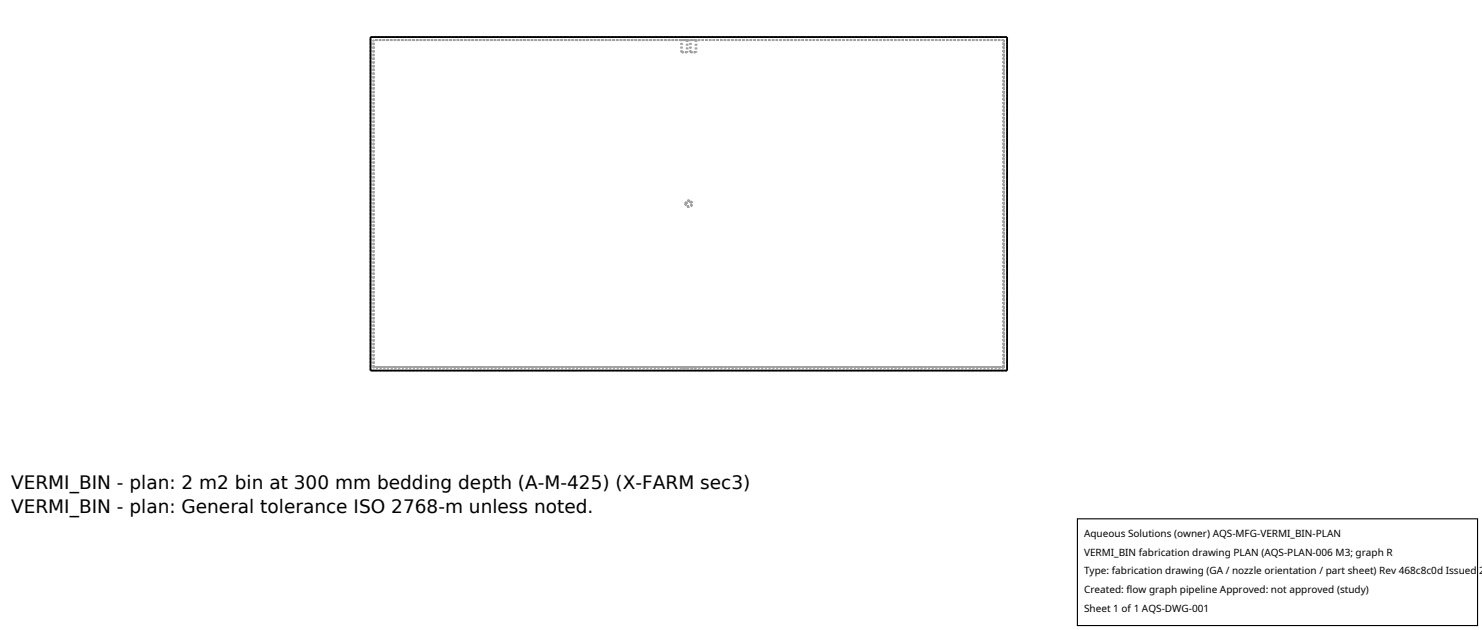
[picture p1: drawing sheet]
<svg xmlns="http://www.w3.org/2000/svg" width="212mm" height="90mm" viewBox="0 0 212 90" stroke-linecap="round" stroke-linejoin="round" font-family="sans-serif">
<defs><g id="words">
<g font-size="2.6">
<text x="1.6" y="69.8">VERMI_BIN - plan: 2 m2 bin at 300 mm bedding depth (A-M-425) (X-FARM sec3)</text>
<text x="1.6" y="73.3">VERMI_BIN - plan: General tolerance ISO 2768-m unless noted.</text>
</g>
<g font-size="1.4">
<text x="154.8" y="76.6">Aqueous Solutions (owner) AQS-MFG-VERMI_BIN-PLAN</text>
<text x="154.8" y="79.3">VERMI_BIN fabrication drawing PLAN (AQS-PLAN-006 M3; graph R</text>
<text x="154.8" y="82">Type: fabrication drawing (GA / nozzle orientation / part sheet) Rev 468c8c0d Issued 2</text>
<text x="154.8" y="84.7">Created: flow graph pipeline Approved: not approved (study)</text>
<text x="154.8" y="87.4">Sheet 1 of 1 AQS-DWG-001</text>
</g>
</g></defs>
<g fill="none" stroke="#a0a0a0" stroke-width=".26" stroke-dasharray=".3 .3" stroke-linecap="butt">
<path d="M52.9 5.3h90.9M97.3 5.7h.4M97.3 7.5h.9M97.3 7.5v-1.8M97.4 7.5h.7M97.4 7.5v-1.8M97.4 5.7h.7M97.7 5.7h-44.4M97.7 5.7h.5M98.1 7.5h-.7M98.1 5.7h-.7M98.1 5.7v1.8"/>
<path d="M98.2 5.7h-.9M98.2 7.5h-.9M98.2 5.7v1.8M98.5 5.7h.5M98.5 7.5h1M98.5 7.5v-1.8M98.7 7.5h.6M98.7 7.5v-1.8M98.7 5.7h.6M99 5.7h-1.3M99 5.7h.5M99.3 7.5h-.6"/>
<path d="M99.3 5.7h-.6M99.3 5.7v1.8M99.5 5.7h-1M99.5 7.5h-1M99.5 5.7v1.8M143.3 5.7h-90M143.4 5.7h-44.4M143.4 5.7v46.8M143.4 5.7h-.1M143.4 5.7h-90.1M97.9 29.1l.1-.3 .4-.2 .3 .2 .1 .3-.1 .3-.3 .2-.3-.2-.2-.3M98 29.1l.1-.2 .3-.1 .2 .1 .1 .2-.1 .2-.2 .1h-.3l-.1-.3"/>
<path d="M52.9 52.9v-47.6M53.3 52.5v-46.8M53.3 52.4h90M53.3 52.4v.1M53.3 52.4v-46.7M97.3 52.4h.9M97.3 52.4v.1M97.3 52.5h.9M97.4 52.4h.7M97.4 52.4v.1M97.4 52.5h.7M98.1 52.4h-.7"/>
<path d="M98.1 52.5h-.7M98.1 52.5v-.1M98.2 52.4h-.9M98.2 52.5h-.9M98.2 52.5v-.1M98.5 52.4h1M98.5 52.4v.1M98.5 52.5h1M98.7 52.4h.6M98.7 52.4v.1M98.7 52.5h.6M99.3 52.4h-.6"/>
<path d="M99.3 52.5h-.6M99.3 52.5v-.1M99.5 52.4h-1M99.5 52.5h-1M99.5 52.5v-.1M143.3 52.4v-46.7M143.3 52.4h-90M143.4 52.5h-90.1M143.4 52.5v-46.8M143.8 52.9v-47.6M143.8 52.9h-90.9"/>
</g>
<path d="M52.9 5.3h90.9v47.6h-90.9z" fill="none" stroke="#000" stroke-width=".26"/>
<path d="M153.9 74.1h57.1v15.2h-57.1z" fill="#fff" stroke="#000" stroke-width=".16"/>
<use href="#words"/>
</svg>
